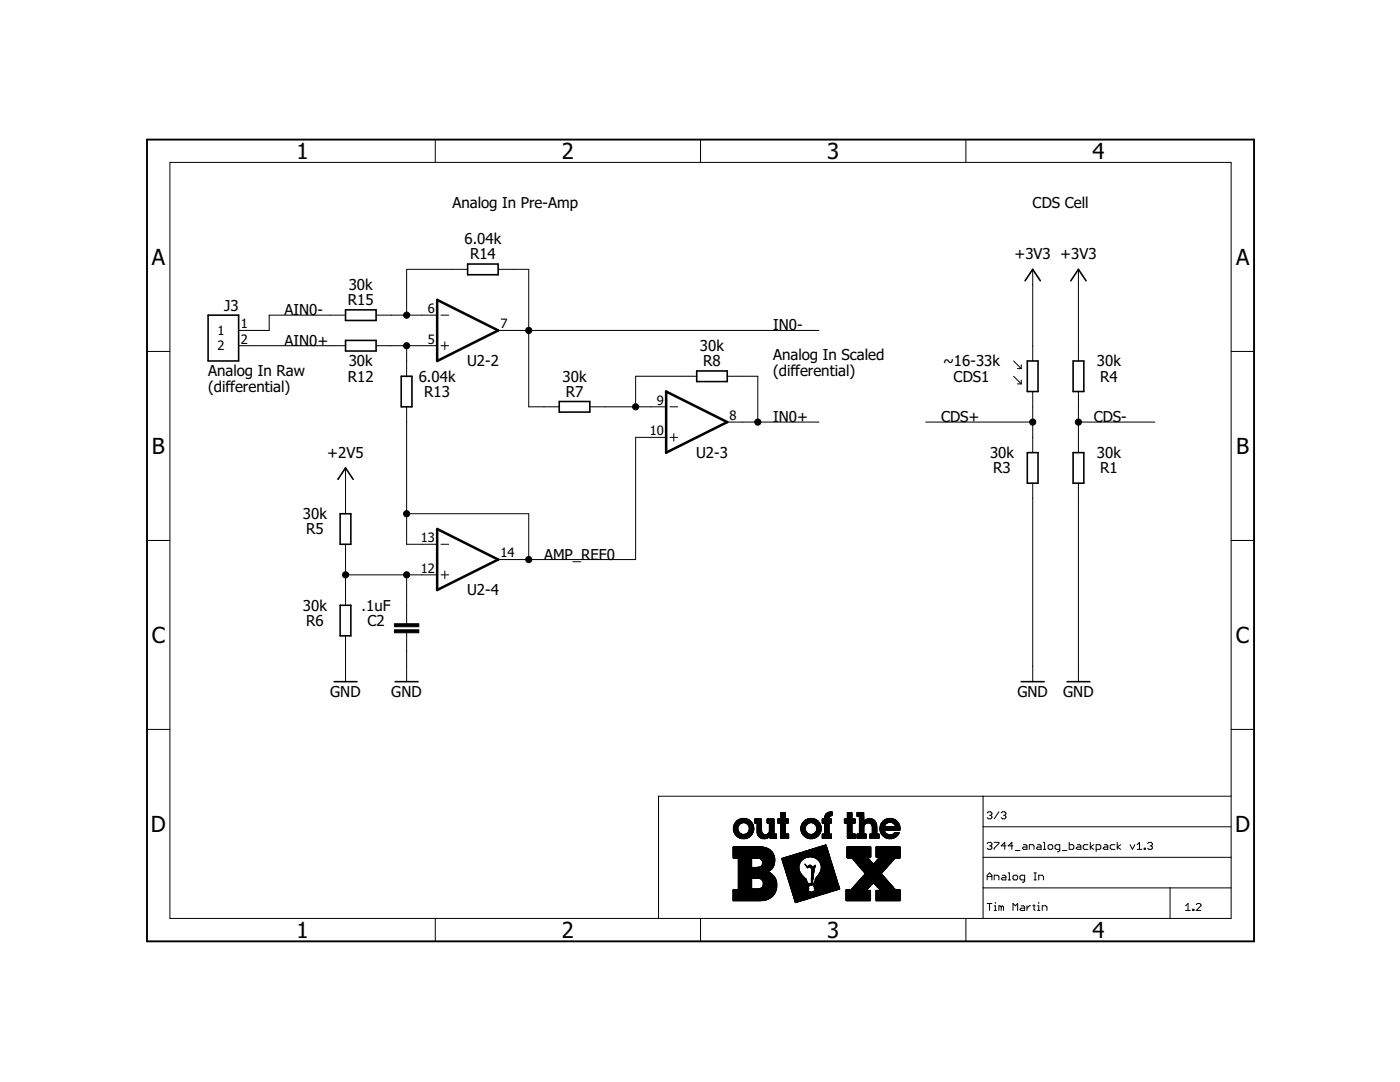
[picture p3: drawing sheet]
<svg xmlns="http://www.w3.org/2000/svg" width="279mm" height="216mm" viewBox="0 0 279 216" stroke-linecap="round" stroke-linejoin="round" font-family="sans-serif">
<defs><g id="words">
<g font-size="4.4">
<text x="59.2" y="31.7">1</text>
<text x="112.1" y="31.7">2</text>
<text x="165.1" y="31.7">3</text>
<text x="218" y="31.7">4</text>
<text x="30.3" y="52.8">A</text>
<text x="246.7" y="52.8">A</text>
<text x="30.3" y="90.5">B</text>
<text x="246.7" y="90.5">B</text>
<text x="30.3" y="128.3">C</text>
<text x="246.7" y="128.3">C</text>
<text x="30.1" y="166">D</text>
<text x="246.5" y="166">D</text>
<text x="59.2" y="187.1">1</text>
<text x="112.1" y="187.1">2</text>
<text x="165.1" y="187.1">3</text>
<text x="218" y="187.1">4</text>
</g>
<g font-size="3">
<text x="90.3" y="41.6">Analog In Pre-Amp</text>
<text x="206.1" y="41.6">CDS Cell</text>
<text x="92.7" y="48.7">6.04k</text>
<text x="93.8" y="51.8">R14</text>
<text x="202.4" y="51.8">+3V3 +3V3</text>
<text x="69.6" y="57.9">30k</text>
<text x="44.7" y="62">J3</text>
<text x="56.8" y="62.9">AIN0-</text>
<text x="69.4" y="60.9">R15</text>
<text x="154.3" y="65.9">IN0-</text>
<text x="56.8" y="69">AIN0+</text>
<text x="139.7" y="70.1">30k</text>
<text x="154.3" y="71.9">Analog In Scaled</text>
<text x="41.5" y="74.9">Analog In Raw</text>
<text x="69.4" y="76.2">R12</text>
<text x="69.6" y="73.1">30k</text>
<text x="83.6" y="76.1">6.04k</text>
<text x="93.2" y="73.1">U2-2</text>
<text x="112.3" y="76.2">30k</text>
<text x="140.3" y="73.1">R8</text>
<text x="154.3" y="75.1">(differential)</text>
<text x="188.2" y="73.1">~16-33k</text>
<text x="190.3" y="76.2">CDS1</text>
<text x="218.9" y="73.1">30k</text>
<text x="219.6" y="76.2">R4</text>
<text x="41.5" y="78.1">(differential)</text>
<text x="84.7" y="79.2">R13</text>
<text x="112.9" y="79.2">R7</text>
<text x="154.3" y="84.2">IN0+</text>
<text x="187.8" y="84.2">CDS+</text>
<text x="218.3" y="84.2">CDS-</text>
<text x="65.3" y="91.4">+2V5</text>
<text x="138.9" y="91.4">U2-3</text>
<text x="197.6" y="91.4">30k</text>
<text x="198.2" y="94.4">R3</text>
<text x="218.9" y="91.4">30k</text>
<text x="219.6" y="94.4">R1</text>
<text x="60.4" y="103.6">30k</text>
<text x="61.1" y="106.6">R5</text>
<text x="108.6" y="111.6">AMP_REF0</text>
<text x="93.2" y="118.8">U2-4</text>
<text x="60.4" y="121.9">30k</text>
<text x="61.1" y="124.9">R6</text>
<text x="72.1" y="121.9">.1uF</text>
<text x="73.3" y="124.9">C2</text>
<text x="65.9" y="139.1">GND</text>
<text x="78.1" y="139.1">GND</text>
<text x="203" y="139.1">GND</text>
<text x="212.2" y="139.1">GND</text>
</g>
<g font-size="2.6">
<text x="48" y="65.5">1</text>
<text x="85.4" y="62.5">6</text>
<text x="99.9" y="65.5">7</text>
<text x="43.4" y="66.8">1</text>
<text x="43.4" y="69.9">2</text>
<text x="48" y="68.6">2</text>
<text x="85.4" y="68.6">5</text>
<text x="131.1" y="80.7">9</text>
<text x="145.6" y="83.8">8</text>
<text x="129.7" y="86.8">10</text>
<text x="84" y="108.2">13</text>
<text x="99.9" y="111.2">14</text>
<text x="84" y="114.3">12</text>
</g>
</g></defs>
<g fill="none" stroke="#000" stroke-width=".2">
<path d="M33.9 32.4h211.8v150.9h-211.8zM86.9 27.9v4.5M139.8 27.9v4.5M192.8 27.9v4.5M93.3 53.7h-12.1v9.2M99.4 53.7h6.1v27.5h6.1M206.1 53.7v18.3M215.2 53.7v18.3M29.3 70.1h4.6M47.6 69h21.4M69 62.9h-15.3v3h-6.1M75.1 69h12.1"/>
<path d="M75.1 62.9h12.1M81.2 69v6.1M88 69h1.5M88 62.9h1.5M88.8 68.2v1.5M99.4 65.9h64M139 75.1h-12.1v6.1M145.1 75.1h6.1v9.1M202.3 75.1l1.5 1.5M202.3 72l1.5 1.6M203.1 76.6h.7M203.1 73.6h.7"/>
<path d="M203.8 72.8v.8M203.8 75.8v.8M206.1 78.1v12.2M215.2 78.1v12.2M245.7 70.1h4.6M69 93.4v9.1M81.2 81.2v27.4h6M117.7 81.2h15.2M132.9 87.3h-6v24.4h-27.5M133.7 87.3h1.5M133.7 81.2h1.5M134.5 86.5v1.5"/>
<path d="M145.1 84.2h18.3M184.8 84.2h21.3M206.1 96.4v39.6M215.2 84.2h15.3M215.2 96.4v39.6M29.3 107.8h4.6M69 114.7h18.2M69 108.6v12.2M81.2 114.7v9.7M81.2 102.5h24.3v9.2M88 114.7h1.5M88 108.6h1.5"/>
<path d="M88.8 113.9v1.6M245.7 107.8h4.6M69 126.9v9.1M81.2 126.3v9.7M29.3 145.5h4.6M196.2 158.9v24.4M245.7 158.9h-114.3v24.4M245.7 145.5h4.6M196.2 177.2h49.5M196.2 171.1h49.5M196.2 165h49.5M197 168.3l.3-.2h.4l.3 .2v.3l-.3 .2"/>
<path d="M197 162.2l.3-.2h.4l.3 .2v.3l-.3 .2M197 175.6v-1l.5-.4 .5 .4v1M197 174.9h1M197.5 168.8h.2M197.5 162.7h.2M197.7 162.7l.3 .2v.3l-.3 .2h-.4l-.3-.2M197.7 168.8l.3 .2v.2l-.3 .3h-.4l-.3-.3M198.4 168.1h.9v.2l-.9 .9v.3M198.4 175.6v-1h.7l.2 .3v.7M199.3 162l-.9 1.4M199.8 162.2l.2-.2h.5l.2 .2v.3l-.2 .2M200 174.6h.5l.2 .3v.7h-.7l-.2-.3 .2-.2h.7"/>
<path d="M200.3 162.7h.2M200.5 162.7l.2 .2v.3l-.2 .2h-.5l-.2-.2M200.7 168.8h-.9l.7-.7v1.4M201.2 175.6h.5M201.2 174.2h.2v1.4M202.2 168.8h-1l.7-.7v1.4M202.4 174.6h.5l.2 .3v.4l-.2 .3h-.5l-.2-.3v-.4zM202.6 169.7h1M204.3 168.6h.4l.3 .2v.7h-.7l-.3-.3 .3-.2h.7M204.5 175.6h-.7l-.2-.3v-.4l.2-.3h.7v1.2l-.2 .2h-.3M205.4 169.5v-.9h.7l.3 .2v.7M206.4 175.6h.4"/>
<path d="M206.4 174.2h.4M206.6 174.2v1.4M207.1 168.6h.4l.3 .2v.7h-.7l-.3-.3 .3-.2h.7M207.3 175.6v-1h.7l.2 .3v.7M208.2 168.1h.3v1.4M208.2 169.5h.5M209.2 168.8l.2-.2h.5l.2 .2v.4l-.2 .3h-.5l-.2-.3zM211.5 169.5h-.7l-.2-.3v-.4l.2-.2h.7v1.1l-.2 .2h-.3M212 169.7h.9M213.4 168.1v1.4h.7l.2-.3v-.4l-.2-.2h-.7M215 168.6h.5l.2 .2v.7h-.7l-.2-.3 .2-.2h.7M217.1 168.6h-.7l-.2 .2v.4l.2 .3h.7"/>
<path d="M217.6 168.1v1.4M218.3 168.6l-.7 .4 .7 .5M218.8 169.5h.7l.2-.3v-.4l-.2-.2h-.7v1.3M220.4 168.6h.5l.2 .2v.7h-.7l-.2-.3 .2-.2h.7M222.5 168.6h-.7l-.2 .2v.4l.2 .3h.7M223 168.1v1.4M223.7 168.6l-.7 .4 .7 .5M225.5 168.6l.5 .9 .5-.9M226.9 169.5h1M226.9 168.6l.5-.5v1.4M228.3 169.2h.3v.3h-.3zM229 168.3l.3-.2h.4l.3 .2v.3l-.3 .2"/>
<path d="M229.5 168.8h.2M229.7 168.8l.3 .2v.2l-.3 .3h-.4l-.3-.3M233.5 177.2v6.1M86.9 183.3v4.5M139.8 183.3v4.5M192.8 183.3v4.5M197 180.3h1M197.5 180.3v1.4M198.4 181.7h.5M198.4 180.7h.2v1M198.6 180v.3M199.8 181l-.2-.3h-.3v1"/>
<path d="M199.8 181v.7M199.8 181l.2-.3 .3 .3v.7M202.2 181.7v-1.4l.4 .4 .5-.4v1.4M203.8 180.7h.5l.2 .3v.7h-.7l-.2-.3 .2-.2h.7M205 180.7v1M205.7 180.7h-.3l-.4 .5M206.1 180.7h.5M206.4 180.5v.9l.2 .3M207.1 181.7h.4M207.1 180.7h.2v1M207.3 180v.3M208 181.7v-1h.7l.2 .3v.7"/>
<path d="M236.6 180.7l.5-.4v1.4M236.6 181.7h1M238 181.4h.3v.3h-.3zM238.7 180.5l.3-.2h.4l.3 .2v.2l-1 1h1"/>
</g>
<path d="M29.3 27.9h221v159.9h-221z" fill="none" stroke="#000" stroke-width=".38"/>
<g fill="#000" stroke="#000" stroke-width=".2">
<path d="M78.7 124.5h4.9v.6h-4.9zM78.7 125.7h4.9v.6h-4.9zM146.3 179.7h5.6zM146.3 179.7h6.1zM146.3 179.6l6.3 .1zM146.3 179.5l6.7 .1zM146.3 179.5h6.8zM146.3 179.5h6.9zM146.3 179.3h7.2zM146.3 179.3h7.3zM146.3 179.2l7.3 .1zM146.3 179.2h7.4z"/>
<path d="M146.3 179.1l7.5 .1zM146.3 178.9l7.8 .1zM146.3 178.9h7.8zM146.3 178.8l7.9 .1zM146.3 178.8h7.9zM146.3 178.7l8 .1zM146.3 178.7h8zM146.3 178.6l8 .1zM146.3 178.3l8.3 .1zM146.3 178.2l8.3 .1zM146.3 178.2h8.4zM146.3 178.1l8.4 .1z"/>
<path d="M146.3 178.1h8.4zM146.3 178l8.4 .1zM146.3 178h8.4zM146.3 177.9l8.5 .1zM146.3 177.9h8.5zM146.3 177.8l8.5 .1zM146.3 177.8h8.5zM146.3 177.7h8.6zM146.3 177.6l8.6 .1zM146.3 177.6h8.6zM146.3 177.5l8.6 .1zM146.3 171.2h8.3z"/>
<path d="M146.3 171.1l8.3 .1zM146.3 170.3l8 .1zM146.3 170.3h8zM146.3 170.2l8 .1zM146.3 170.2h7.9zM146.3 170.1l7.9 .1zM146.3 170.1h7.9zM146.3 170l7.9 .1zM146.3 170h7.8zM146.3 169.9l7.8 .1zM146.3 169.7h7.5zM146.3 169.6l7.4 .1z"/>
<path d="M146.3 169.6h7.4zM146.3 169.5l7.3 .1zM146.3 169.5h7.3zM146.3 169.4l7.2 .1zM146.3 169.2l6.8 .1zM146.3 169.2h6.8zM146.3 169.2h6.6zM146.3 169.1h6.3zM146.3 169l6.1 .1zM146.3 179.6h6.5zM146.3 179.4h7zM146.3 179.3l7.1 .1z"/>
<path d="M146.3 179.1h7.6zM146.3 179l7.6 .1zM146.3 179h7.7zM146.3 178.6h8.1zM146.3 178.5l8.1 .1zM146.3 178.5h8.2zM146.3 178.4l8.2 .1zM146.3 178.4h8.2zM146.3 178.4h8.3zM146.3 171.1h8.3zM146.3 171l8.3 .1zM146.3 171h8.3z"/>
<path d="M146.3 170.9l8.3 .1zM146.3 170.9h8.2zM146.3 170.8h8.2zM146.3 170.7l8.2 .1zM146.3 170.7h8.2zM146.3 170.6l8.2 .1zM146.3 170.6h8.1zM146.3 170.5l8.1 .1zM146.3 170.5h8.1zM146.3 170.4l8.1 .1zM146.3 170.4h8.1zM146.3 169.9h7.7z"/>
<path d="M146.3 169.8l7.7 .1zM146.3 169.8h7.6zM146.3 169.7l7.5 .1zM146.3 169.4h7.1zM146.3 169.3l7 .1zM146.3 169.3h6.9zM146.3 169.1h6.5zM146.3 169h5.8zM146.4 165.7h.9zM146.4 165.6l.9 .1zM146.4 165.6h.9zM146.4 165.5l.9 .1z"/>
<path d="M146.4 165.5h.9zM146.4 165.4l.9 .1zM146.4 165.4h.9zM146.4 165.3l.9 .1zM146.4 165.3h.9zM146.4 165.2l.9 .1zM146.4 165.2h.9zM146.4 165.1l.9 .1zM146.4 165.1h.9zM146.4 165l.9 .1zM146.4 165h.9zM146.4 165.8h.9z"/>
<path d="M146.4 165.7l.9 .1zM146.4 164.9l.9 .1zM146.4 164.9h.9zM146.4 164.8h.9zM146.4 165.9h1zM146.4 165.8l1 .1zM146.4 164.8h1zM146.5 166l1 .1zM146.5 165.9l.9 .1zM146.5 165.9h.9zM146.5 164.7l.9 .1zM146.5 164.7h.9z"/>
<path d="M146.5 164.6l1 .1zM146.5 166.1l1.1 .1zM146.5 166.1h1.1zM146.5 166.1h1zM146.5 164.6h1zM146.5 164.5l1 .1zM146.5 164.5h1.1zM146.6 166.2l1.1 .1zM146.6 166.2h1.1zM146.6 164.4l1 .1zM146.6 164.4h1.1zM146.6 166.3l1.2 .1z"/>
<path d="M146.6 166.3h1.2zM146.6 164.4h1.2zM146.6 164.3l1.2 .1zM146.7 166.4h1.2zM146.7 164.3h1.2zM146.7 166.5h1.5zM146.7 164.2h1.5zM146.7 166.4l1.3 .1zM146.7 164.2l1.3 .1zM146.7 166.5h3.4zM146.7 164.1l3.4 .1zM146.8 166.6h3.3z"/>
<path d="M146.8 164.1h3.3zM146.8 164l3.2 .1zM146.8 166.6h3.2zM146.9 166.6l3 .1zM146.9 164h3zM146.9 166.7h3zM146.9 163.9l3 .1zM146.9 166.7l3 .1zM146.9 163.9h3zM147 166.8h2.8zM147 163.9h2.8zM147 166.8l2.8 .1z"/>
<path d="M147 163.8l2.8 .1zM147.1 166.9h2.6zM147.1 163.8h2.6zM147.1 163.7l2.6 .1zM147.2 166.9l2.5 .1zM147.2 167h2.4zM147.2 163.7h2.4zM147.3 167h2.2zM147.3 163.6l2.2 .1zM147.3 177.5h7.6zM147.3 177.4l7.6 .1zM147.3 177.4h7.7z"/>
<path d="M147.3 177.3l2.7 .1zM147.3 177.3h2.7zM147.3 177.2l2.7 .1zM147.3 177.2h2.7zM147.3 177.1h2.7zM147.3 177l2.7 .1zM147.3 177h2.7zM147.3 176.9l2.7 .1zM147.3 176.9h2.7zM147.3 176.8l2.7 .1zM147.3 176.8h2.7zM147.3 176.7l2.7 .1z"/>
<path d="M147.3 176.7h2.7zM147.3 176.6l2.7 .1zM147.3 176.6h2.7zM147.3 176.5l2.7 .1zM147.3 176.5h2.7zM147.3 176.4l2.7 .1zM147.3 176.4h2.7zM147.3 176.3l2.7 .1zM147.3 176.3h2.7zM147.3 176.2l2.7 .1zM147.3 176.2h2.7zM147.3 176.1l2.7 .1z"/>
<path d="M147.3 176.1h2.7zM147.3 176l2.7 .1zM147.3 176h2.7zM147.3 175.9l2.7 .1zM147.3 175.9h2.7zM147.3 175.8l2.7 .1zM147.3 175.8h2.7zM147.3 175.7l2.7 .1zM147.3 175.7h2.7zM147.3 175.6l2.7 .1zM147.3 175.6h2.7zM147.3 175.5l2.7 .1z"/>
<path d="M147.3 175.5h2.7zM147.3 175.4l2.7 .1zM147.3 175.4h2.7zM147.3 175.3l2.7 .1zM147.3 175.3h2.7zM147.3 175.2l2.7 .1zM147.3 175.2h7.4zM147.3 175.1h7.4zM147.3 175l7.3 .1zM147.3 175h7.3zM147.3 174.9l7.2 .1zM147.3 174.9h7.2z"/>
<path d="M147.3 174.8h7.1zM147.3 174.7l7.1 .1zM147.3 174.7h7zM147.3 174.6l7 .1zM147.3 174.6h6.9zM147.3 174.5l6.9 .1zM147.3 174.5h6.9zM147.3 174.5h6.8zM147.3 174.4l6.8 .1zM147.3 174.4h6.7zM147.3 174.3h6.6zM147.3 174.2l6.5 .1z"/>
<path d="M147.3 174.2h6.4zM147.3 174.1l6.4 .1zM147.3 174.1h6.3zM147.3 174.1h6.2zM147.3 174l6.1 .1zM147.3 173.9h6.1zM147.3 173.8l6.2 .1zM147.3 173.8h6.3zM147.3 173.7l6.3 .1zM147.3 173.7h6.4zM147.3 173.6l6.4 .1zM147.3 173.6h6.5z"/>
<path d="M147.3 173.5l6.5 .1zM147.3 173.5h6.7zM147.3 173.4h6.7zM147.3 173.4h6.8zM147.3 173.3l6.8 .1zM147.3 173.3h6.8zM147.3 173.2l6.9 .1zM147.3 173.2h6.9zM147.3 173.1l6.9 .1zM147.3 173.1h6.9zM147.3 173l2.7 .1zM147.3 173h2.7z"/>
<path d="M147.3 172.9l2.7 .1zM147.3 172.9h2.7zM147.3 172.8h2.7zM147.3 172.7l2.7 .1zM147.3 172.7h2.7zM147.3 172.6l2.7 .1zM147.3 172.6h2.7zM147.3 172.5l2.7 .1zM147.3 172.5h2.7zM147.3 172.4l2.7 .1zM147.3 172.4h2.7zM147.3 172.3l2.7 .1z"/>
<path d="M147.3 172.3h2.7zM147.3 172.2l2.7 .1zM147.3 172.2h2.7zM147.3 172.1l2.7 .1zM147.3 172.1h2.7zM147.3 172l2.7 .1zM147.3 172h2.7zM147.3 171.9l2.7 .1zM147.3 171.9h2.7zM147.3 171.8l2.7 .1zM147.3 171.8h2.7zM147.3 171.7l2.7 .1z"/>
<path d="M147.3 171.7h2.7zM147.3 171.6l2.7 .1zM147.3 171.6h2.7zM147.3 171.5l2.7 .1zM147.3 171.5h2.7zM147.3 171.4l2.7 .1zM147.3 171.4h2.7zM147.3 171.3l2.7 .1zM147.3 171.3h2.7zM147.3 171.2l7.3 .1zM147.3 167l2.2 .1zM147.3 163.6h2.2z"/>
<path d="M147.4 174.8l7.1 .1zM147.4 174.3l6.5 .1zM147.4 173.9l5.9 .1zM147.4 173.9h5.9zM147.4 173.5h6.5zM147.4 167.1h2zM147.4 163.5l2 .1zM147.5 167.2h1.8zM147.5 163.5h1.8zM147.6 167.2h1.6zM147.6 163.4l1.6 .1zM147.7 167.2l1.4 .1z"/>
<path d="M147.7 163.4h1.4zM147.8 167.3h1.1zM147.8 163.3l1.2 .1zM148 167.3l.8 .1zM148 163.3h.8zM148.6 166.5h1.5zM148.6 164.2h1.5zM148.8 166.4l1.3 .1zM148.8 164.2l1.3 .1zM148.9 166.4h1.2zM148.9 164.3h1.2zM149 166.3l1.2 .1z"/>
<path d="M149 164.3l1.2 .1zM149 166.3h1.2zM149 164.4h1.2zM149.1 166.2l1.1 .1zM149.1 164.4h1.1zM149.2 166.2h1zM149.2 164.4l1.1 .1zM149.2 166.1l1.1 .1zM149.2 164.5h1.1zM149.3 166.1h1zM149.3 164.5l1 .1zM149.3 166l1 .1z"/>
<path d="M149.3 164.6l1 .1zM149.3 164.6h1zM149.4 165.9l.9 .1zM149.4 164.7h1zM149.4 165.9h1zM149.4 164.8h1zM149.4 164.7l1 .1zM149.4 165.8l1 .1zM149.4 165.8h1zM149.4 164.9h1zM149.5 165.7l.9 .1zM149.5 165.7h.9z"/>
<path d="M149.5 165.6l.9 .1zM149.5 165h.9zM149.5 164.9l.9 .1zM149.5 165.6h.9zM149.5 165.5l.9 .1zM149.5 165.5h1zM149.5 165.4l1 .1zM149.5 165.4h1zM149.5 165.3l1 .1zM149.5 165.3h1zM149.5 165.2l1 .1zM149.5 165.2h1z"/>
<path d="M149.5 165.1l1 .1zM149.5 165.1h.9zM149.5 165l.9 .1zM150.6 164.2l1.4 .1zM150.6 164.2h1.4zM150.6 164.1l1.4 .1zM150.6 164.1h1.4zM150.6 164l1.4 .1zM150.6 164h1.4zM150.6 163.9l1.4 .1zM150.6 163.9h1.4zM150.6 163.8l1.4 .1z"/>
<path d="M150.6 163.8h1.4zM150.6 163.7l1.4 .1zM150.6 163.7h1.4zM150.6 163.6l1.4 .1zM150.6 163.6h1.4zM150.6 163.5l1.4 .1zM150.6 163.5h1.4zM150.6 163.4l1.4 .1zM150.6 163.4h1.4zM151.1 173l3.2 .1zM151.1 166.2l1 .1zM151.1 166.2h1z"/>
<path d="M151.1 166.1l1 .1zM151.1 166.1h1zM151.1 166l.9 .1zM151.1 165.9l.9 .1zM151.1 165.9h.9zM151.1 165.8l.9 .1zM151.1 165.8h.9zM151.1 165.7l.9 .1zM151.1 165.7h.9zM151.1 165.6l.9 .1zM151.1 165.6h.9zM151.1 165.5l.9 .1z"/>
<path d="M151.1 165.5h.9zM151.1 165.4l.9 .1zM151.1 165.4h.9zM151.1 165.3l.9 .1zM151.1 165.3h.9zM151.1 165.2l.9 .1zM151.1 165.2h.9zM151.1 165.1l.9 .1zM151.1 165.1h.9zM151.1 165l.9 .1zM151.1 165h.9zM151.1 164.9l.9 .1z"/>
<path d="M151.1 164.9h.9zM151.1 164.8h.9zM151.1 164.7l.9 .1zM151.1 164.7h.9zM151.1 164.6l.9 .1zM151.1 164.6h.9zM151.1 164.5l.9 .1zM151.1 164.5h.9zM151.1 164.4l.9 .1zM151.1 164.4h.9zM151.1 164.3l.9 .1zM151.1 164.3h.9z"/>
<path d="M151.1 166.4h1.2zM151.1 166.3l1.1 .1zM151.1 166.3h1.1zM151.2 166.5h1.4zM151.2 166.5h1.2zM151.2 166.4l1.2 .1zM151.2 166.6h3.8zM151.3 166.7h3.7zM151.3 166.6l3.7 .1zM151.3 177.3l3.7 .1zM151.3 175.2l3.4 .1zM151.3 166.7l3.7 .1z"/>
<path d="M151.4 166.8l3.6 .1zM151.4 166.8h3.6zM151.4 166.9h2.2zM151.4 171.3h3.2zM151.4 166.9l2.2 .1zM151.5 173h2.8zM151.5 167h2zM151.6 167h1.9zM151.6 175.3h3.1zM151.6 177.3h3.4zM151.6 167l1.8 .1zM151.6 171.3h3z"/>
<path d="M151.7 173h2.6zM151.7 167.1h1.6zM151.7 177.2l3.3 .1zM151.7 171.3l2.9 .1zM151.7 167.2h1.6zM151.7 175.3l3.1 .1zM151.8 172.9l2.5 .1zM151.8 177.2h3.2zM151.8 175.4h3zM151.8 171.4h2.8zM151.8 167.2h1.4zM151.9 172.9h2.5z"/>
<path d="M151.9 171.4l2.7 .1zM151.9 177.2h3.1zM151.9 175.4l2.9 .1zM151.9 172.8h2.5zM151.9 167.2l1.2 .1zM152 175.5h2.8zM152 171.5h2.6zM152 172.8h2.4zM152 175.5l2.8 .1zM152 171.6h2.7zM152 171.5l2.6 .1zM152 177.1h3z"/>
<path d="M152 172.7l2.4 .1zM152 175.6h2.9zM152 171.6l2.7 .1zM152 167.3h1zM152.1 177.1h2.9zM152.1 172.7h2.4zM152.1 172.6l2.4 .1zM152.1 177l2.9 .1zM152.1 175.6h2.8zM152.1 172.6h2.4zM152.1 172.5l2.4 .1zM152.1 171.7l2.5 .1z"/>
<path d="M152.1 171.7h2.5zM152.1 177h2.9zM152.1 176.9l2.9 .1zM152.1 175.6l2.8 .1zM152.1 172.5h2.4zM152.1 172.4l2.4 .1zM152.1 172.4h2.5zM152.1 171.9h2.5zM152.1 171.8l2.5 .1zM152.1 171.8h2.5zM152.2 176.9h2.8zM152.2 175.7l2.7 .1z"/>
<path d="M152.2 175.7h2.7zM152.2 172.3l2.4 .1zM152.2 172.3h2.4zM152.2 172.2l2.4 .1zM152.2 172.2h2.4zM152.2 172.1l2.4 .1zM152.2 172.1h2.4zM152.2 172l2.4 .1zM152.2 172h2.4zM152.2 171.9l2.4 .1zM152.2 167.3l.6 .1zM152.2 176.8l2.8 .1z"/>
<path d="M152.2 176.8h2.8zM152.2 175.8l2.7 .1zM152.2 175.8h2.7zM152.3 176.7l2.7 .1zM152.3 176.7h2.7zM152.3 176.6l2.7 .1zM152.3 176h2.7zM152.3 175.9l2.7 .1zM152.3 175.9h2.7zM152.3 176.6h2.7zM152.3 176.5l2.7 .1zM152.3 176.5h2.7z"/>
<path d="M152.3 176.4l2.7 .1zM152.3 176.4h2.7zM152.3 176.3l2.7 .1zM152.3 176.3h2.7zM152.3 176.2l2.7 .1zM152.3 176.2h2.7zM152.3 176.1l2.7 .1zM152.3 176.1h2.7zM152.3 176l2.7 .1zM152.9 166.5h2.1zM153.1 166.5h1.9zM153.1 164.2h1.4z"/>
<path d="M153.1 164.1l1.4 .1zM153.1 164.1h1.4zM153.1 164l1.4 .1zM153.1 164h1.4zM153.1 163.9l1.4 .1zM153.1 163.9h1.4zM153.1 163.8l1.4 .1zM153.1 163.8h1.4zM153.1 163.7l1.4 .1zM153.1 163.7h1.4zM153.1 163.6l1.4 .1zM153.1 163.6h1.4z"/>
<path d="M153.1 163.5l1.4 .1zM153.1 163.5h1.4zM153.1 163.4l1.4 .1zM153.1 164.2l1.4 .1zM153.1 163.4h1.4zM153.2 166.4l1.8 .1zM153.2 166.4h1.3zM153.3 166.3l1.2 .1zM153.3 166.3h1.2zM153.4 166.2l1.1 .1zM153.4 166.2h1.1zM153.5 166.1l1 .1z"/>
<path d="M153.5 166.1h1zM153.5 166l1 .1zM153.5 165.9l1 .1zM153.5 165.9h1zM153.5 165.8l1 .1zM153.5 165.8h1zM153.5 165.7l1 .1zM153.5 165.7h1zM153.5 165.6l1 .1zM153.5 165.6h1zM153.5 165.5l1 .1zM153.5 165.5h1z"/>
<path d="M153.5 165.4l1 .1zM153.5 165.4h1zM153.5 165.3l1 .1zM153.5 165.3h1zM153.5 165.2l1 .1zM153.5 165.2h1zM153.5 165.1l1 .1zM153.5 165.1h1zM153.5 165l1 .1zM153.5 165h1zM153.5 164.9l1 .1zM153.5 164.9h1z"/>
<path d="M153.5 164.8h1zM153.5 164.7l1 .1zM153.5 164.7h1zM153.5 164.6l1 .1zM153.5 164.6h1zM153.5 164.5l1 .1zM153.5 164.5h1zM153.5 164.4l1 .1zM153.5 164.4h1zM153.5 164.3l1 .1zM153.5 164.3h1zM153.6 167.2l1.4 .1z"/>
<path d="M153.6 167.2h1.4zM153.6 167.1h1.4zM153.6 167l1.4 .1zM153.6 167h1.4zM153.6 166.9l1.4 .1zM153.6 166.9h1.4zM155.2 164.2l2.2 .1zM155.2 164.2h2.2zM155.2 164.1l2.2 .1zM155.2 164.1h2.2zM155.2 164l2.2 .1zM155.2 164h2.2z"/>
<path d="M155.2 163.9l2.2 .1zM155.2 163.9h2.2zM155.2 163.8l2.2 .1zM155.2 163.8h2.2zM155.2 163.7l2.2 .1zM155.2 163.7h2.2zM155.2 163.6l2.2 .1zM155.2 163.6h2.2zM155.2 163.5l2.2 .1zM155.2 163.5h2.2zM155.2 163.4l2.2 .1zM155.2 163.4h2.2z"/>
<path d="M155.8 167.2l1.6 .1zM155.8 167.2h1.6zM155.8 167.1h1.6zM155.8 167l1.6 .1zM155.8 167h1.6zM155.8 166.9l1.6 .1zM155.8 166.9h1.6zM155.8 166.8l1.6 .1zM155.8 166.8h1.6zM155.8 166.7l1.6 .1zM155.8 166.7h1.6zM155.8 166.6l1.6 .1z"/>
<path d="M155.8 166.6h1.6zM155.8 166.5h1.6zM155.8 166.4l1.6 .1zM155.8 166.4h.9zM155.8 166.3l.9 .1zM155.8 166.3h.9zM155.8 166.2l.9 .1zM155.8 166.2h.9zM155.8 166.1l.9 .1zM155.8 166.1h.9zM155.8 166l.9 .1zM155.8 165.9l.9 .1z"/>
<path d="M155.8 165.9h.9zM155.8 165.8l.9 .1zM155.8 165.8h.9zM155.8 165.7l.9 .1zM155.8 165.7h.9zM155.8 165.6l.9 .1zM155.8 165.6h.9zM155.8 165.5l.9 .1zM155.8 165.5h.9zM155.8 165.4l.9 .1zM155.8 165.4h.9zM155.8 165.3l.9 .1z"/>
<path d="M155.8 165.3h.9zM155.8 165.2l.9 .1zM155.8 165.2h.9zM155.8 165.1l.9 .1zM155.8 165.1h.9zM155.8 165l.9 .1zM155.8 165h.9zM155.8 164.9l.9 .1zM155.8 164.9h.9zM155.8 164.8h.9zM155.8 164.7l.9 .1zM155.8 164.7h.9z"/>
<path d="M155.8 164.6l.9 .1zM155.8 164.6h.9zM155.8 164.5l.9 .1zM155.8 164.5h.9zM155.8 164.4l.9 .1zM155.8 164.4h.9zM155.8 164.3l.9 .1zM155.8 164.3h.9zM155.8 163.3l.9 .1zM155.8 163.3h.9zM155.8 163.2l.9 .1zM155.8 163.2h.9z"/>
<path d="M155.8 163.1l.9 .1zM155.8 163.1h.9zM155.8 163l.9 .1zM155.8 163h.9zM155.8 162.9l.9 .1zM155.8 162.9h.9zM155.8 162.8h.9zM155.8 162.7l.9 .1zM155.8 162.7h.9zM155.8 162.6l.9 .1zM155.8 162.6h.9zM155.8 162.5l.9 .1z"/>
<path d="M155.8 162.5h.9zM155.8 162.4l.9 .1zM155.8 162.4h.9zM155.8 162.3l.9 .1zM155.8 162.3h.9zM155.8 162.2h.9zM155.8 162.1l.9 .1zM156 171.3h4.5zM156 171.4h4.3zM156 171.3l4.4 .1zM156 171.4l4.3 .1zM156.1 171.6h4z"/>
<path d="M156.1 171.5l4 .1zM156.1 171.5h4.1zM156.1 171.7l3.9 .1zM156.1 171.7h3.9zM156.1 171.6l4 .1zM156.1 171.8l3.8 .1zM156.1 171.8h3.8zM156.2 171.9h3.6zM156.2 171.9h3.7zM156.2 171.2l4.5 .1zM156.2 172l3.5 .1zM156.2 172h3.6z"/>
<path d="M156.2 171.9l3.6 .1zM156.3 172.2h3.3zM156.3 172.1l3.4 .1zM156.3 172.1h3.4zM156.3 172.3l3.3 .1zM156.3 172.3h3.3zM156.3 172.2l3.3 .1zM156.3 172.5h3.3zM156.3 172.4l3.3 .1zM156.3 172.4h3.3zM156.3 171.2h4.4zM156.4 172.6l3.1 .1z"/>
<path d="M156.4 172.6h3.1zM156.4 172.5l3.1 .1zM156.4 172.8h3zM156.4 172.7l3 .1zM156.4 172.7h3.1zM156.5 172.9l2.9 .1zM156.5 172.9h2.9zM156.5 172.8h2.9zM156.5 171.1l4.3 .1zM156.5 173l2.9 .1zM156.5 173h2.9zM156.6 173.2l2.8 .1z"/>
<path d="M156.6 173.2h2.8zM156.6 173.1l2.8 .1zM156.6 173.1h2.8zM156.6 173.4h2.8zM156.6 173.3l2.8 .1zM156.6 173.3h2.8zM156.6 171.1h4.4zM156.7 173.5h2.8zM156.7 173.4h2.8zM156.7 173.6l2.8 .1zM156.7 173.6h2.8zM156.7 173.5l2.8 .1z"/>
<path d="M156.8 173.8l2.8 .1zM156.8 173.8h2.8zM156.8 173.7l2.8 .1zM156.8 173.7h2.8zM156.8 171l4.4 .1zM156.8 173.9l2.8 .1zM156.8 173.9h2.8zM156.8 174.1h2.9zM156.8 174l2.9 .1zM156.9 174.2l2.9 .1zM156.9 174.2h2.9zM156.9 174.1l2.8 .1z"/>
<path d="M156.9 171h4.5zM157 174.4h2.9zM157 174.3l2.9 .1zM157 174.3h2.8zM157 174.5l3 .1zM157 174.5h3zM157 174.4l2.9 .1zM157 174.7h3.1zM157 174.6l3.1 .1zM157 174.6h3.1zM157.1 174.8l3.2 .1zM157.1 174.8h3.2z"/>
<path d="M157.1 170.9l8.5 .1zM157.1 174.7l3.1 .1zM157.1 175h3.3zM157.1 174.9l3.3 .1zM157.1 174.9h3.2zM157.2 175.2h3.4zM157.2 175.1h3.3zM157.2 175l3.3 .1zM157.2 175h3.3zM157.2 170.9h8.4zM157.2 175.3h3.5zM157.2 175.2l3.5 .1z"/>
<path d="M157.2 175.2h3.5zM157.3 175.4l3.6 .1zM157.3 175.4h3.6zM157.3 175.3l3.5 .1zM157.3 175.6h3.7zM157.3 175.5l3.7 .1zM157.3 175.5h3.6zM157.4 175.7l3.6 .1zM157.4 175.7h3.6zM157.4 175.6l3.6 .1zM157.4 175.6h3.6zM157.4 170.9h8.2z"/>
<path d="M157.4 175.9h3.7zM157.4 175.8l3.6 .1zM157.4 175.8h3.6zM157.5 176l3.6 .1zM157.5 176h3.6zM157.5 175.9l3.6 .1zM157.5 176.1l3.7 .1zM157.5 176.1h3.6zM157.5 176.3h3.8zM157.5 176.2l3.8 .1zM157.5 176.2h3.7zM157.5 170.8h8z"/>
<path d="M157.6 176.5h9.7zM157.6 176.4l9.7 .1zM157.6 176.4h9.7zM157.6 176.3l3.9 .1zM157.6 176.6l3.8 .1zM157.6 176.6h4.6zM157.6 176.5l4.7 .1zM157.7 176.7l3.7 .1zM157.7 176.7h3.7zM157.7 170.8h7.8zM157.7 176.8l3.8 .1zM157.7 176.9h3.7z"/>
<path d="M157.7 176.8h3.7zM157.8 177.1h3.5zM157.8 177l3.5 .1zM157.8 177h3.6zM157.8 176.9l3.6 .1zM157.8 177.2h3.6zM157.8 177.2h3.5zM157.8 170.7l7.7 .1zM157.9 177.3l3.5 .1zM157.9 177.3h3.5zM157.9 177.2l3.5 .1zM157.9 177.5h3.4z"/>
<path d="M157.9 177.4l3.4 .1zM157.9 177.4h3.5zM157.9 177.6l3.4 .1zM157.9 177.6h3.4zM157.9 177.5l3.4 .1zM157.9 170.7h7.6zM158 177.8h3.4zM158 177.7h3.3zM158 177.8l3.5 .1zM158.1 177.9l3.6 .1zM158.1 177.9h3.5zM158.1 178.1h7.3z"/>
<path d="M158.1 178h3.8zM158.1 178l7.4 .1zM158.1 178.2h6.8zM158.1 178.2h7zM158.1 178.1l7.1 .1zM158.1 170.6l7.4 .1zM158.2 178.4h6.1zM158.2 178.4h6.3zM158.2 178.3l6.4 .1zM158.2 178.2l6.5 .1zM158.2 178.5l5.7 .1zM158.2 178.5h5.8z"/>
<path d="M158.2 178.4l5.9 .1zM158.3 178.7h5.1zM158.3 178.6l5.3 .1zM158.3 170.6h7.2zM158.3 178.6h5.4zM158.3 178.7l5 .1zM158.3 178.8h4.7zM158.3 178.8h4.8zM158.3 178.9h4.4zM158.3 178.8l4.5 .1zM158.4 178.9l4.1 .1zM158.4 179l3.8 .1z"/>
<path d="M158.4 179.1l3.6 .1zM158.4 179.1h3.7zM158.4 179h4zM158.4 170.5l7.1 .1zM158.4 179.2l3.2 .1zM158.5 179.3h3zM158.5 179.2h3.3zM158.5 179.4h2.5zM158.5 179.3l2.7 .1zM158.5 179.3h2.9zM158.5 179.5l2.1 .1zM158.5 179.5h2.3z"/>
<path d="M158.5 179.5h2.4zM158.5 170.5h6.9zM158.6 179.7h1.6zM158.6 179.6l1.7 .1zM158.6 179.7h1.4zM158.6 179.6h1.9zM158.6 179.9h1zM158.6 179.8l1.1 .1zM158.6 179.8h1.3zM158.7 180h.4zM158.7 179.9l.6 .1zM158.7 179.9h.7z"/>
<path d="M158.7 170.4l6.8 .1zM158.9 170.4h6.5zM159 170.3l6.4 .1zM159.1 170.3h6.3zM159.3 170.2l6.1 .1zM159.5 170.2h5.9zM159.6 170.2h5.8zM159.7 170.1l5.7 .1zM159.8 165.5l.9 .1zM159.8 165.5h.9zM159.8 165.4l.9 .1zM159.8 165.4h.9z"/>
<path d="M159.8 165.3l.9 .1zM159.8 165.3h.9zM159.8 165.2l.9 .1zM159.8 165.2h.9zM159.8 165.1l.9 .1zM159.8 165.1h.9zM159.8 165l.9 .1zM159.9 165.8h.9zM159.9 165.7l.9 .1zM159.9 165.7h.9zM159.9 165.6l.9 .1zM159.9 165.6h.8z"/>
<path d="M159.9 165h.8zM159.9 165h.9zM159.9 164.9l.9 .1zM159.9 164.9h.9zM159.9 164.8h.9zM159.9 170.1h5.4zM159.9 165.9l1 .1zM159.9 165.9h1zM159.9 165.8l.9 .1zM159.9 164.7l1 .1zM159.9 164.7h1zM160 166.1h1z"/>
<path d="M160 166l.9 .1zM160 164.6l.9 .1zM160 164.6h1zM160 164.5l1 .1zM160 166.2h1.1zM160 166.1l1.1 .1zM160 164.5h1.1zM160 164.4l1.1 .1zM160 166.2l1.1 .1zM160 164.4h1.1zM160.1 170l5.2 .1zM160.1 166.3h1.1z"/>
<path d="M160.1 164.4h1.1zM160.1 166.3l1.2 .1zM160.1 164.3l1.2 .1zM160.1 164.3h1.3zM160.1 166.4l1.4 .1zM160.1 166.4h1.3zM160.1 164.2l1.4 .1zM160.2 164.2h1.4zM160.2 170h5.1zM160.2 166.5h3.3zM160.2 166.5h1.5zM160.2 164.1l3.3 .1z"/>
<path d="M160.2 166.6h3.3zM160.2 164.1h3.3zM160.3 166.6h3.1zM160.3 164l3.1 .1zM160.3 169.9l5 .1zM160.3 166.6l3.1 .1zM160.3 164h3.1zM160.4 166.7h2.9zM160.4 163.9l3 .1zM160.4 166.7l2.9 .1zM160.4 163.9h2.9zM160.5 169.9h4.7z"/>
<path d="M160.5 166.8h2.8zM160.5 163.9h2.8zM160.5 166.8l2.7 .1zM160.5 163.8l2.8 .1zM160.5 166.9h2.7zM160.5 163.8h2.7zM160.6 166.9l2.5 .1zM160.6 163.7l2.6 .1zM160.7 169.8l4.6 .1zM160.7 167h2.4zM160.7 163.7h2.4zM160.7 167h2.3z"/>
<path d="M160.7 163.6l2.3 .1zM160.8 172.7h.1zM160.8 169.8h4.5zM160.8 167l2.1 .1zM160.8 163.6h2.1zM160.8 172.7l.2 .1zM160.9 163.5l2 .1zM160.9 172.8h.1zM160.9 167.1h1.9zM160.9 169.8h4.3zM160.9 172.9h.2zM160.9 172.8h.2z"/>
<path d="M161 172.9l.1 .1zM161 167.2h1.8zM161 163.5h1.8zM161 173h.5zM161 173h.6zM161.1 173l.3 .1zM161.1 169.7l4.1 .1zM161.1 167.2h1.6zM161.1 163.4l1.6 .1zM161.1 173.1h.2zM161.2 167.2l1.4 .1zM161.2 163.4h1.4z"/>
<path d="M161.2 172.9l.9 .1zM161.2 172.9h.8zM161.2 169.7h4zM161.3 163.3l1.1 .1zM161.3 172.8h.7zM161.3 167.3h1.1zM161.4 172.8h.5zM161.4 169.6l3.8 .1zM161.4 172.7l.5 .1zM161.5 172.7h.3zM161.5 163.3h.7zM161.5 169.6h3.7z"/>
<path d="M161.5 167.3l.7 .1zM161.6 172.6l.1 .1zM161.6 173h.5zM161.6 169.5l3.6 .1zM161.7 173h.5zM161.7 173l.9 .1zM161.8 173.1l.8 .1zM161.8 173.1h.8zM161.8 169.5h3.3zM161.8 173.2h.8zM161.9 173.2l.7 .1zM161.9 176.3l5.4 .1z"/>
<path d="M161.9 176.3h.2zM161.9 176.2l.2 .1zM161.9 176.2h.2zM161.9 176.1l.2 .1zM161.9 176.1h.3zM161.9 176l.3 .1zM161.9 176h.3zM161.9 175.9l.3 .1zM161.9 175.9h.3zM161.9 175.8l.3 .1zM161.9 175.8h.3zM161.9 175.7l.3 .1z"/>
<path d="M161.9 175.7h.3zM161.9 175.6l.3 .1zM161.9 175.6h.3zM161.9 175.5l.3 .1zM161.9 175.5h.4zM161.9 175.4l.4 .1zM161.9 175.4h.4zM161.9 175.3l.4 .1zM161.9 175.3h.4zM161.9 175.2l.4 .1zM161.9 175.2h.4zM161.9 173.3h.7z"/>
<path d="M162 175h.3zM162 174.9l.3 .1zM162 174.9h.3zM162 174.8l.3 .1zM162 174.8h.3zM162 174.7l.3 .1zM162 174.7h.3zM162 174.6l.3 .1zM162 174.6h.3zM162 174.5l.3 .1zM162 174.5h.3zM162 174.4l.3 .1z"/>
<path d="M162 174.4h.3zM162 174.3l.4 .1zM162 174.3h.4zM162 174.2l.4 .1zM162 174.2h.4zM162 174.1l.4 .1zM162 173.4h.6zM162 173.3l.6 .1zM162 169.4l3.1 .1zM162 175.1h.2zM162 175l.2 .1zM162 171h3.6z"/>
<path d="M162 174.1h.4zM162 174l.4 .1zM162 173.9l.4 .1zM162 173.9h.4zM162 173.8l.5 .1zM162 173.8h.5zM162 173.7l.5 .1zM162 173.7h.5zM162 173.6l.5 .1zM162 173.6h.5zM162 173.5l.5 .1zM162 173.5h.5z"/>
<path d="M162 173.4h.5zM162 166.5h1.5zM162.1 178h3.6zM162.1 164.2h1.5zM162.1 169.4h3zM162.2 177.9l3.6 .1zM162.2 173h.5zM162.2 171l3.4 .1zM162.2 169.3l2.9 .1zM162.2 166.4l1.4 .1zM162.2 164.2l1.4 .1zM162.3 176.3h5z"/>
<path d="M162.3 177.9h3.6zM162.3 172.9l.4 .1zM162.3 166.4h1.3zM162.3 164.3h1.3zM162.4 171.1h3.2zM162.4 177.8l3.7 .1zM162.4 172.9h.2zM162.4 177.8h3.9zM162.4 176.8l5 .1zM162.4 169.3h2.7zM162.4 176.9l5.1 .1zM162.4 176.9h5.1z"/>
<path d="M162.4 176.2l4.8 .1zM162.4 172.8h.3zM162.4 166.3l1.2 .1zM162.4 164.3l1.2 .1zM162.5 176.7h4.9zM162.5 176.6l4.9 .1zM162.5 177.3l5.1 .1zM162.5 176.8h4.9zM162.5 176.7l4.9 .1zM162.5 176.2h4.7zM162.5 176.1l4.7 .1zM162.5 177.8h3.9z"/>
<path d="M162.5 177.3h5.1zM162.5 177l5 .1zM162.5 177h5zM162.5 176.6h4.8zM162.5 176.5l4.8 .1zM162.5 176.1h4.7zM162.5 172.8h.2zM162.5 171.1l3.2 .1zM162.5 166.3h1.2zM162.5 164.4h1.2zM162.6 177.7h3.9zM162.6 177.4h5z"/>
<path d="M162.6 177.2l5 .1zM162.6 177.2h5zM162.6 177.1h4.9zM162.6 176l4.6 .1zM162.6 176h4.5zM162.6 172.7l.1 .1zM162.6 166.2l1.1 .1zM162.6 164.4h1.1zM162.6 169.2l2.5 .1zM162.6 175.9l4.5 .1zM162.6 175.9h4.5zM162.6 166.2h1.1z"/>
<path d="M162.6 164.4l1.1 .1zM162.6 172.7h.2zM162.6 175.8l4.5 .1zM162.6 175.8h4.5zM162.6 175.7l4.5 .1zM162.6 166.1l1.1 .1zM162.6 164.5h1.1zM162.7 177.7h4zM162.7 177.6l4.1 .1zM162.7 177.4l4.7 .1zM162.7 171.2h3zM162.7 177.6h4.3z"/>
<path d="M162.7 177.5l4.4 .1zM162.7 175.7h4.4zM162.7 175.6l4.3 .1zM162.7 175.6h4.3zM162.7 175.5l4.3 .1zM162.7 175.5h4.3zM162.7 175.4l4.3 .1zM162.7 177.5h4.6zM162.7 169.2h2.4zM162.7 166.1h1.1zM162.7 164.5l1.1 .1zM162.8 175.4h4.1z"/>
<path d="M162.8 175.3l4.1 .1zM162.8 175.3h4.1zM162.8 171.2l2.9 .1zM162.8 166.1h1zM162.8 164.6h1zM162.8 175.2l4.1 .1zM162.8 166l1 .1zM162.8 164.6l1 .1zM162.8 175.2h4.1zM162.8 171.3h2.9zM162.8 169.2h2.2zM162.8 165.9l1 .1z"/>
<path d="M162.8 165.9h1zM162.8 164.7l1 .1zM162.8 164.7h1zM162.9 175.2h4zM162.9 171.3h2.8zM162.9 165.9h.9zM162.9 165.8l1 .1zM162.9 164.8h1zM162.9 175.1h4zM162.9 175l4 .1zM162.9 165.8h1zM162.9 165.7l1 .1z"/>
<path d="M162.9 165h1zM162.9 164.9l1 .1zM162.9 164.9h1zM163 175h3.9zM163 171.3l2.7 .1zM163 165.7h.9zM163 165.6l.9 .1zM163 165.6h.9zM163 165.5l.9 .1zM163 165.5h.9zM163 165.1l.9 .1zM163 165.1h.9z"/>
<path d="M163 165l.9 .1zM163 165h.9zM163 169.1h2zM163 165.4l.9 .1zM163 165.4h.9zM163 165.3l.9 .1zM163 165.3h.9zM163 165.2l.9 .1zM163 165.2h.9zM163 171.4h2.7zM163.1 174.9l3.7 .1zM163.1 174.9h3.7z"/>
<path d="M163.1 171.4l2.7 .1zM163.1 174.8l3.7 .1zM163.2 171.5h2.6zM163.2 174.8h3.6zM163.2 169.1h1.8zM163.2 174.7l3.6 .1zM163.2 174.7h3.6zM163.2 171.5l2.6 .1zM163.3 174.6l3.4 .1zM163.3 171.6h2.5zM163.3 174.6h3.4zM163.3 171.6l2.5 .1z"/>
<path d="M163.3 169l1.7 .1zM163.3 174.5l3.4 .1zM163.3 174.5h3.4zM163.3 171.7h2.5zM163.4 174.5h3.3zM163.4 171.7l2.4 .1zM163.4 174.4l3.3 .1zM163.4 174.4h3.3zM163.4 171.8h2.4zM163.4 169h1.6zM163.5 174.3l3.1 .1zM163.5 171.8l2.4 .1z"/>
<path d="M163.5 174.3h3.1zM163.5 174.2l3.1 .1zM163.5 171.9h2.4zM163.6 174.2h3zM163.6 174.1l3 .1zM163.6 171.9l2.3 .1zM163.6 174.1h3zM163.6 172l2.3 .1zM163.6 172h2.3zM163.6 168.9l1.4 .1zM163.7 174.1h2.8zM163.7 174l2.8 .1z"/>
<path d="M163.7 172.1l2.2 .1zM163.7 172.1h2.2zM163.7 173.9l2.8 .1zM163.7 173.9h2.8zM163.7 172.2l2.3 .1zM163.7 172.2h2.3zM163.7 173.8l2.8 .1zM163.7 173.8h2.8zM163.7 172.3l2.3 .1zM163.7 172.3h2.3zM163.7 168.9h1.2zM163.8 173.7l2.7 .1z"/>
<path d="M163.8 173.7h2.7zM163.8 173.6l2.7 .1zM163.8 172.4h2.2zM163.8 172.4l2.3 .1zM163.9 173.6h2.5zM163.9 173.5l2.5 .1zM163.9 173.5h2.5zM163.9 173.5h2.4zM163.9 172.7h2.2zM163.9 172.6l2.2 .1zM163.9 172.6h2.2zM163.9 172.5l2.2 .1z"/>
<path d="M163.9 172.5h2.2zM163.9 173.4h2.4zM163.9 173.3l2.4 .1zM163.9 173.3h2.4zM163.9 173.2l2.4 .1zM163.9 173.2h2.4zM163.9 173.1l2.4 .1zM163.9 173.1h2.4zM163.9 173l2.4 .1zM163.9 173h2.3zM163.9 172.9l2.3 .1zM163.9 172.9h2.3z"/>
<path d="M163.9 172.8h2.3zM163.9 172.7l2.2 .1zM163.9 168.8l1.1 .1zM164 168.8h1zM164.1 167.2l1.8 .1zM164.1 167.2h1.8zM164.1 167.1h1.8zM164.1 167l1.8 .1zM164.1 167h1.8zM164.1 166.9l1.8 .1zM164.1 166.9h1.8zM164.1 166.8l1.8 .1z"/>
<path d="M164.1 166.8h1.8zM164.1 166.7l1.8 .1zM164.1 166.7h1.8zM164.1 166.6l1.8 .1zM164.1 166.6h1.8zM164.1 166.5h1.8zM164.1 166.4l1.8 .1zM164.1 164.2l1.8 .1zM164.1 164.2h1.8zM164.1 164.1l1.8 .1zM164.1 164.1h1.8zM164.1 164l1.8 .1z"/>
<path d="M164.1 164h1.8zM164.1 163.9l1.8 .1zM164.1 163.9h1.8zM164.1 163.8l1.8 .1zM164.1 163.8h1.8zM164.1 163.7l1.8 .1zM164.1 163.7h1.8zM164.1 163.6l1.8 .1zM164.1 163.6h1.8zM164.1 163.5l1.8 .1zM164.1 163.5h1.8zM164.1 163.4l1.8 .1z"/>
<path d="M164.1 163.4h1.8zM164.2 168.7l.7 .1zM164.3 168.7h.6zM164.5 168.7h.4zM164.6 166.4h.9zM164.6 166.3l.9 .1zM164.6 166.3h.9zM164.6 166.2l.9 .1zM164.6 166.2h.9zM164.6 166.1l.9 .1zM164.6 166.1h.9zM164.6 166l.9 .1z"/>
<path d="M164.6 165.9l.9 .1zM164.6 165.9h.9zM164.6 165.8l.9 .1zM164.6 165.8h.9zM164.6 165.7l.9 .1zM164.6 165.7h.9zM164.6 165.6l.9 .1zM164.6 165.6h.9zM164.6 165.5l.9 .1zM164.6 165.5h.9zM164.6 165.4l.9 .1zM164.6 165.4h.9z"/>
<path d="M164.6 165.3l.9 .1zM164.6 165.3h.9zM164.6 165.2l.9 .1zM164.6 165.2h.9zM164.6 165.1l.9 .1zM164.6 165.1h.9zM164.6 165l.9 .1zM164.6 165h.9zM164.6 164.9l.9 .1zM164.6 164.9h.9zM164.6 164.8h.9zM164.6 164.7l.9 .1z"/>
<path d="M164.6 164.7h.9zM164.6 164.6l.9 .1zM164.6 164.6h.9zM164.6 164.5l.9 .1zM164.6 164.5h.9zM164.6 164.4l.9 .1zM164.6 164.4h.9zM164.6 164.3l.9 .1zM164.6 164.3h.9zM164.6 163.3l.9 .1zM164.6 163.3h.9zM164.6 163.2l.9 .1z"/>
<path d="M164.6 163.2h.9zM164.6 163.1l.9 .1zM164.6 163.1h.9zM164.6 163l.9 .1zM164.6 163h.9zM164.6 162.9l1 .1zM164.6 162.9h1zM164.6 162.9h1.1zM164.6 162.8h1.2zM164.6 168.6l.3 .1zM164.7 162.8h1.2zM164.7 162.7l1.4 .1z"/>
<path d="M164.7 162.7h1.4zM164.7 162.6l1.4 .1zM164.7 162.6h1.4zM164.8 162.5l1.3 .1zM164.8 162.5h1.3zM164.8 162.4l1.3 .1zM164.8 162.4h1.3zM164.9 162.3l1.2 .1zM165 162.3h1.1zM165.1 162.2h1zM165.2 162.1l.9 .1zM165.3 162.1h.8z"/>
<path d="M165.4 162l.7 .1zM165.7 162h.4zM168.5 164.2h2.2zM168.5 164.1l2.2 .1zM168.5 164.1h2.2zM168.5 164l2.2 .1zM168.5 164h2.2zM168.5 163.9l2.2 .1zM168.5 163.9h2.2zM168.5 163.8l2.2 .1zM168.5 163.8h2.2zM168.5 163.7l2.2 .1z"/>
<path d="M168.5 163.7h2.2zM168.5 163.6l2.2 .1zM168.5 163.6h2.2zM168.5 163.5l2.2 .1zM168.5 163.5h2.2zM168.5 163.4l2.2 .1zM168.5 163.4h2.2zM168.6 164.2l2.1 .1zM168.8 179.7h4.9zM168.8 179.6l4.9 .1zM168.8 179.6h4.9zM168.8 179.5l4.9 .1z"/>
<path d="M168.8 179.5h4.9zM168.8 179.4h4.9zM168.8 179.3l4.9 .1zM168.8 179.3h4.9zM168.8 179.2l4.9 .1zM168.8 179.2h4.9zM168.8 179.1l4.9 .1zM168.8 179.1h4.9zM168.8 179l4.9 .1zM168.8 179h4.9zM168.8 178.9l4.9 .1zM168.8 178.9h4.9z"/>
<path d="M168.8 178.8l4.9 .1zM168.8 178.8h4.9zM168.8 178.7l4.9 .1zM168.8 178.7h4.9zM168.8 178.6l4.9 .1zM168.8 178.6h4.9zM168.8 178.5l4.9 .1zM168.8 178.5h4.9zM168.8 178.4l4.9 .1zM168.8 178.4h4.9zM168.8 178.3l4.9 .1zM168.8 178.2l4.9 .1z"/>
<path d="M168.8 178.2h4.9zM168.8 178.1l4.9 .1zM168.8 178.1h4.9zM168.8 178l4.9 .1zM168.8 178h4.9zM168.8 177.9l4.9 .1zM168.8 177.9h4.9zM168.8 177.8l4.9 .1zM168.8 177.8h4.9zM168.8 177.7h4.9zM168.8 177.6l4.1 .1zM168.8 177.6h4.1z"/>
<path d="M168.8 177.5l4.2 .1zM168.9 179.7h4.8zM169 171.1l4.2 .1zM169 171.1h4.2zM169 171l4.1 .1zM169 171h4.8zM169 170.9l4.8 .1zM169 170.9h4.8zM169 170.8h4.8zM169 170.7l4.8 .1zM169 170.7h4.8zM169 170.6l4.8 .1z"/>
<path d="M169 170.6h4.8zM169 170.5l4.8 .1zM169 170.5h4.8zM169 170.4l4.8 .1zM169 170.4h4.8zM169 170.3l4.8 .1zM169 170.3h4.8zM169 170.2l4.8 .1zM169 170.2h4.8zM169 170.1l4.8 .1zM169 170.1h4.8zM169 170l4.8 .1z"/>
<path d="M169 170h4.8zM169 169.9l4.8 .1zM169 169.9h4.8zM169 169.8l4.8 .1zM169 169.8h4.8zM169 169.7l4.8 .1zM169 169.7h4.8zM169 169.6l4.8 .1zM169 169.6h4.8zM169 169.5l4.8 .1zM169 169.5h4.8zM169 169.4l4.8 .1z"/>
<path d="M169 169.4h4.8zM169 169.3l4.8 .1zM169 169.3h4.8zM169 169.2l4.8 .1zM169 169.2h4.8zM169 169.1h4.8zM169 169l4.8 .1zM169 169h4.8zM169.1 171.2h4.1zM169.1 167.2h1.6zM169.1 167.1h1.6zM169.1 167l1.6 .1z"/>
<path d="M169.1 167h1.6zM169.1 166.9l1.6 .1zM169.1 166.9h1.6zM169.1 166.8l1.6 .1zM169.1 166.8h1.6zM169.1 166.7l1.6 .1zM169.1 166.7h1.6zM169.1 166.6l1.6 .1zM169.1 166.6h1.6zM169.1 166.5h1.6zM169.1 166.4l1.6 .1zM169.1 166.4h.9z"/>
<path d="M169.1 166.3l.9 .1zM169.1 166.3h.9zM169.1 166.2l.9 .1zM169.1 166.2h.9zM169.1 166.1l.9 .1zM169.1 166.1h.9zM169.1 166l.9 .1zM169.1 165.9l.9 .1zM169.1 165.9h.9zM169.1 165.8l.9 .1zM169.1 165.8h.9zM169.1 165.7l.9 .1z"/>
<path d="M169.1 165.7h.9zM169.1 165.6l.9 .1zM169.1 165.6h.9zM169.1 165.5l.9 .1zM169.1 165.5h.9zM169.1 165.4l.9 .1zM169.1 165.4h.9zM169.1 165.3l.9 .1zM169.1 165.3h.9zM169.1 165.2l.9 .1zM169.1 165.2h.9zM169.1 165.1l.9 .1z"/>
<path d="M169.1 165.1h.9zM169.1 165l.9 .1zM169.1 165h.9zM169.1 164.9l.9 .1zM169.1 164.9h.9zM169.1 164.8h.9zM169.1 164.7l.9 .1zM169.1 164.7h.9zM169.1 164.6l.9 .1zM169.1 164.6h.9zM169.1 164.5l.9 .1zM169.1 164.5h.9z"/>
<path d="M169.1 164.4l.9 .1zM169.1 164.4h.9zM169.1 164.3l.9 .1zM169.1 164.3h.9zM169.1 163.3l.9 .1zM169.1 163.3h.9zM169.1 163.2l.9 .1zM169.1 163.2h.9zM169.1 163.1l.9 .1zM169.1 163.1h.9zM169.1 163l.9 .1zM169.1 163h.9z"/>
<path d="M169.1 162.9l.9 .1zM169.1 162.9h.9zM169.1 162.8h.9zM169.1 162.7l.9 .1zM169.1 162.7h.9zM169.1 162.6l.9 .1zM169.1 162.6h.9zM169.1 162.5l.9 .1zM169.1 162.5h.9zM169.1 162.4l.9 .1zM169.1 162.4h.9zM169.1 162.3l.9 .1z"/>
<path d="M169.1 162.3h.9zM169.1 162.2h.9zM169.1 162.1l.9 .1zM169.1 167.2l1.6 .1zM169.9 177.5h3.1zM169.9 177.4l3.2 .1zM169.9 177.4h3.2zM170 177.3l3.2 .1zM170 177.3h3.2zM170 171.2l3.3 .1zM170.1 177.2l3.2 .1zM170.1 171.3h3.2z"/>
<path d="M170.1 177.2h3.2zM170.1 171.3h3.3zM170.1 177.2h3.3zM170.1 171.3l3.3 .1zM170.2 177.1h3.2zM170.2 171.4h3.3zM170.2 177.1h3.3zM170.2 171.4l3.3 .1zM170.3 177l3.2 .1zM170.3 177h3.2zM170.3 171.5l3.2 .1zM170.3 171.5h3.2z"/>
<path d="M170.3 176.9l3.2 .1zM170.3 171.6h3.3zM170.4 176.9h3.2zM170.4 171.6l3.2 .1zM170.4 176.8l3.2 .1zM170.4 171.7h3.3zM170.5 176.8h3.2zM170.5 171.7l3.2 .1zM170.5 176.7l3.2 .1zM170.5 171.8h3.2zM170.6 176.7h3.2zM170.6 171.9h3.2z"/>
<path d="M170.6 171.8l3.2 .1zM170.6 171.9h3.3zM170.6 176.6l3.3 .1zM170.6 176.6h3.3zM170.6 171.9l3.3 .1zM170.7 176.5l3.2 .1zM170.7 172h3.2zM170.7 176.5h3.3zM170.7 172l3.2 .1zM170.8 176.4l3.3 .1zM170.8 172.1h3.2zM170.8 176.4h3.3z"/>
<path d="M170.8 172.1l3.3 .1zM170.9 176.3l3.2 .1zM170.9 172.2l3.2 .1zM170.9 172.2h3.2zM170.9 176.3h3.2zM170.9 172.3h3.3zM171 176.2l3.2 .1zM171 172.3l3.2 .1zM171 176.2h3.2zM171 176.1l3.3 .1zM171 172.4h3.2zM171 167.2l1.9 .1z"/>
<path d="M171 167.2h1.9zM171 167.1h1.9zM171 167l1.9 .1zM171 167h1.9zM171 166.9l1.9 .1zM171 166.9h1.9zM171 166.8l1.9 .1zM171 166.8h1.9zM171 166.7l1.9 .1zM171 166.7h1.9zM171 166.6l1.9 .1zM171 166.6h1.9z"/>
<path d="M171 166.5h1.9zM171 166.4l1.9 .1zM171 162.9h1.4zM171 162.8h1.4zM171 162.7l1.4 .1zM171 162.7h1.4zM171 162.6l1.4 .1zM171 162.6h1.4zM171 162.5l1.4 .1zM171 162.5h1.4zM171 162.4l1.4 .1zM171 162.4h1.4z"/>
<path d="M171 162.3l1.4 .1zM171 162.3h1.4zM171 162.2h1.4zM171 162.1l1.4 .1zM171.1 176.1h6.4zM171.1 172.4h3.2zM171.1 176.1h6.3zM171.1 172.4l6.4 .1zM171.2 176l6.2 .1zM171.2 172.5l6.3 .1zM171.2 172.5h6.3zM171.2 176h6.2z"/>
<path d="M171.2 172.6h6.2zM171.2 175.9l6.1 .1zM171.2 172.6l6.2 .1zM171.3 172.7h6zM171.3 175.9h6zM171.3 175.8l5.9 .1zM171.3 172.7l6 .1zM171.4 175.8h5.8zM171.4 175.7l5.7 .1zM171.4 172.8h5.8zM171.4 175.7h5.7zM171.4 172.9h5.8z"/>
<path d="M171.5 175.6l5.6 .1zM171.5 172.9l5.6 .1zM171.5 175.6h5.6zM171.5 173h5.6zM171.5 166.4h.9zM171.5 166.3l.9 .1zM171.5 166.3h.9zM171.5 166.2l.9 .1zM171.5 166.2h.9zM171.5 166.1l.9 .1zM171.5 166.1h.9zM171.5 166l.9 .1z"/>
<path d="M171.5 165.9l.9 .1zM171.5 165.9h.9zM171.5 165.8l.9 .1zM171.5 165.8h.9zM171.5 165.7l.9 .1zM171.5 165.7h.9zM171.5 165.6l.9 .1zM171.5 165.6h.9zM171.5 165.5l.9 .1zM171.5 165.5h.9zM171.5 165.4l.9 .1zM171.5 165.4h.9z"/>
<path d="M171.5 165.3l.9 .1zM171.5 165.3h.9zM171.5 165.2l.9 .1zM171.5 165.2h.9zM171.5 165.1l.9 .1zM171.5 165.1h.9zM171.5 165l.9 .1zM171.5 165h.9zM171.5 164.9l.9 .1zM171.5 164.9h.9zM171.5 164.8h.9zM171.5 164.7l.9 .1z"/>
<path d="M171.5 164.7h1zM171.5 164.6l1 .1zM171.5 164.6h1zM171.5 164.5l1.1 .1zM171.5 164.5h1.1zM171.5 164.4l1.1 .1zM171.5 164.2l1.5 .1zM171.5 164.2h3.3zM171.5 164.1l3.3 .1zM171.5 164.1h3.3zM171.5 164l3.3 .1zM171.5 164h3.2z"/>
<path d="M171.5 163.9l3.2 .1zM171.5 163.9h.9zM171.5 163.8l.9 .1zM171.5 163.8h.9zM171.5 163.7l.9 .1zM171.5 163.7h.9zM171.5 163.6l.9 .1zM171.5 163.6h.9zM171.5 163.5l.9 .1zM171.5 163.5h.9zM171.5 163.4l.9 .1zM171.5 163.4h.9z"/>
<path d="M171.5 163.3l.9 .1zM171.5 163.3h.9zM171.5 163.2l.9 .1zM171.5 163.2h.9zM171.5 163.1l.9 .1zM171.5 163.1h.9zM171.5 163l.9 .1zM171.5 163h.9zM171.5 162.9l.9 .1zM171.5 164.4h1.2zM171.5 164.3l1.3 .1zM171.5 164.3h1.4z"/>
<path d="M171.6 173h5.5zM171.6 175.6h5.4zM171.6 175.5l5.4 .1zM171.6 173l5.4 .1zM171.7 175.5h5.2zM171.7 173.1h5.3zM171.7 175.4l5.2 .1zM171.7 173.2h5.2zM171.7 173.1l5.2 .1zM171.7 175.4h5.1zM171.7 175.3l5.1 .1zM171.7 173.2l5.1 .1z"/>
<path d="M171.8 175.3h4.9zM171.8 173.3h5zM171.8 175.2l4.9 .1zM171.8 173.3l5 .1zM171.9 175.2h4.8zM171.9 173.4h4.8zM171.9 175.2h4.7zM172 175.1h4.6zM172 173.5h4.6zM172 175l4.6 .1zM172 173.5l4.6 .1zM172.1 175h4.4z"/>
<path d="M172.1 173.6h4.4zM172.1 174.9l4.3 .1zM172.1 173.6l4.4 .1zM172.2 174.9h4.2zM172.2 173.7h4.2zM172.2 174.8l4.2 .1zM172.2 173.7l4.2 .1zM172.3 174.8h4zM172.3 173.8h4.1zM172.3 174.7l4 .1zM172.3 173.9h4zM172.3 173.8l4 .1z"/>
<path d="M172.3 174.7h3.9zM172.3 173.9h3.9zM172.4 174.6l3.8 .1zM172.4 173.9l3.8 .1zM172.4 174.6h3.7zM172.4 174l3.7 .1zM172.4 163.9h2.3zM172.4 163.9h2.2zM172.5 174.5l3.6 .1zM172.5 174.5h3.6zM172.5 174.1h3.6zM172.5 163.8l2.1 .1z"/>
<path d="M172.5 174.5h3.5zM172.5 174.1h3.5zM172.5 163.8h2.1zM172.6 174.4l3.4 .1zM172.6 174.2h3.4zM172.6 174.1l3.4 .1zM172.6 163.7l1.9 .1zM172.6 174.4h3.4zM172.6 174.2l3.4 .1zM172.6 163.7h1.9zM172.7 174.3l3.2 .1zM172.7 174.3h3.2z"/>
<path d="M172.7 163.6l1.8 .1zM172.7 163.6h1.7zM172.8 163.5l1.5 .1zM172.9 163.5h1.4zM173 163.4l1.2 .1zM173 163.4h1.1zM173.2 163.3l.7 .1zM173.4 163.3h.3zM173.5 164.2l1.4 .1zM173.6 167.2l1.9 .1zM173.6 167.2h1.9zM173.6 167.1h1.9z"/>
<path d="M173.6 167l1.9 .1zM173.6 167h1.9zM173.6 166.9l1.9 .1zM173.6 166.9h1.9zM173.6 166.8l1.9 .1zM173.6 166.8h1.9zM173.6 166.7l1.9 .1zM173.6 166.7h1.9zM173.6 166.6l1.9 .1zM173.6 166.6h1.9zM173.6 166.5h1.9zM173.6 166.4l1.9 .1z"/>
<path d="M173.6 164.3h1.3zM173.7 164.3l1.2 .1zM173.8 164.4h1.1zM173.9 164.5h1.1zM173.9 164.4l1 .1zM173.9 164.5l1.1 .1zM174 164.6l1 .1zM174 164.6h1zM174 164.9h1zM174 164.8h1zM174 164.7l1 .1zM174 164.7h1z"/>
<path d="M174.1 166.4h.9zM174.1 166.3l.9 .1zM174.1 166.3h.9zM174.1 166.2l.9 .1zM174.1 166.2h.9zM174.1 166.1l.9 .1zM174.1 166.1h.9zM174.1 166l.9 .1zM174.1 165.9l.9 .1zM174.1 165.9h.9zM174.1 165.8l.9 .1zM174.1 165.8h.9z"/>
<path d="M174.1 165.7l.9 .1zM174.1 165.7h.9zM174.1 165.6l.9 .1zM174.1 165.6h.9zM174.1 165.5l.9 .1zM174.1 165.5h.9zM174.1 165.4l.9 .1zM174.1 165.4h.9zM174.1 165.3l.9 .1zM174.1 165.3h.9zM174.1 165.2l.9 .1zM174.1 165.2h.9z"/>
<path d="M174.1 165.1l.9 .1zM174.1 165.1h.9zM174.1 165l.9 .1zM174.1 165h.9zM174.1 164.9l.9 .1zM174.3 176.2h3.3zM174.3 176.1l3.2 .1zM174.3 172.4h3.3zM174.4 176.2l3.2 .1zM174.4 172.3l3.3 .1zM174.4 176.3h3.3zM174.4 172.3h3.3z"/>
<path d="M174.5 176.3l3.2 .1zM174.5 172.2l3.3 .1zM174.5 176.4h3.2zM174.5 172.2h3.3zM174.6 176.4l3.2 .1zM174.6 172.1l3.2 .1zM174.6 176.5h3.2zM174.6 172.1h3.3zM174.7 176.5l3.1 .1zM174.7 172l3.2 .1zM174.7 172h3.2zM174.7 176.6h3.2z"/>
<path d="M174.7 171.9l3.3 .1zM174.8 176.6l3.1 .1zM174.8 171.9h3.2zM174.8 179.7h4.8zM174.8 179.6l4.8 .1zM174.8 179.6h4.8zM174.8 179.5l4.8 .1zM174.8 179.5h4.8zM174.8 179.4h4.8zM174.8 179.3l4.8 .1zM174.8 179.3h4.8zM174.8 179.2l4.8 .1z"/>
<path d="M174.8 179.2h4.8zM174.8 179.1l4.8 .1zM174.8 179.1h4.8zM174.8 179l4.8 .1zM174.8 179h4.8zM174.8 178.9l4.8 .1zM174.8 178.9h4.8zM174.8 178.8l4.8 .1zM174.8 178.8h4.8zM174.8 178.7l4.8 .1zM174.8 178.7h4.8zM174.8 178.6l4.8 .1z"/>
<path d="M174.8 178.6h4.8zM174.8 178.5l4.8 .1zM174.8 178.5h4.8zM174.8 178.4l4.8 .1zM174.8 178.4h4.8zM174.8 178.3l4.8 .1zM174.8 178.2l4.8 .1zM174.8 178.2h4.8zM174.8 178.1l4.8 .1zM174.8 178.1h4.8zM174.8 178l4.8 .1zM174.8 178h4.8z"/>
<path d="M174.8 177.9l4.8 .1zM174.8 177.9h4.8zM174.8 177.8l4.8 .1zM174.8 177.8h4.8zM174.8 177.7h4.8zM174.8 176.7h3.2zM174.8 171.9h3.3zM174.8 171h4.8zM174.8 170.9l4.8 .1zM174.8 170.9h4.8zM174.8 170.8h4.8zM174.8 170.7l4.8 .1z"/>
<path d="M174.8 170.7h4.8zM174.8 170.6l4.8 .1zM174.8 170.6h4.8zM174.8 170.5l4.8 .1zM174.8 170.5h4.8zM174.8 170.4l4.8 .1zM174.8 170.4h4.8zM174.8 170.3l4.8 .1zM174.8 170.3h4.8zM174.8 170.2l4.8 .1zM174.8 170.2h4.8zM174.8 170.1l4.8 .1z"/>
<path d="M174.8 170.1h4.8zM174.8 170l4.8 .1zM174.8 170h4.8zM174.8 169.9l4.8 .1zM174.8 169.9h4.8zM174.8 169.8l4.8 .1zM174.8 169.8h4.8zM174.8 169.7l4.8 .1zM174.8 169.7h4.8zM174.8 169.6l4.8 .1zM174.8 169.6h4.8zM174.8 169.5l4.8 .1z"/>
<path d="M174.8 169.5h4.8zM174.8 169.4l4.8 .1zM174.8 169.4h4.8zM174.8 169.3l4.8 .1zM174.8 169.3h4.8zM174.8 169.2l4.8 .1zM174.8 169.2h4.8zM174.8 169.1h4.8zM174.8 169l4.8 .1zM174.8 169h4.8zM174.9 176.7h3.1zM174.9 171.8l3.2 .1z"/>
<path d="M174.9 176.8h3.2zM174.9 171.8h3.3zM174.9 176.7l3.1 .1zM174.9 176.8l3.2 .1zM174.9 171.7l3.3 .1zM175 176.9h3.2zM175 171.7h3.2zM175 171.6l3.3 .1zM175 176.9l3.2 .1zM175 171.6h3.4zM175.1 177h3.1zM175.1 171.5l3.3 .1z"/>
<path d="M175.1 177l3.2 .1zM175.1 171.5h3.3zM175.2 177.1h3.2zM175.2 171.4l3.2 .1zM175.2 171.4h3.3zM175.2 177.1h3.1zM175.3 171.3l3.2 .1zM175.3 171.3h3.3zM175.3 177.2h3.1zM175.4 177.2l3.1 .1zM175.4 171.2l3.3 .1zM175.4 177.3h3.1z"/>
<path d="M175.4 171.2h4.3zM175.5 177.4h3.1zM175.5 177.3l3.1 .1zM175.5 171.1l4.2 .1zM175.5 177.4l3.2 .1zM175.5 171.1h4.2zM175.6 177.5h3zM175.6 171l4.1 .1zM175.6 177.5l4.1 .1zM175.6 165.5h4zM175.6 165.4l4 .1zM175.6 165.4h4z"/>
<path d="M175.6 165.3l4 .1zM175.6 165.3h4zM175.6 165.2l4 .1zM175.6 165.2h4zM175.6 165.8h.9zM175.6 165.7l.9 .1zM175.6 164.9h.9zM175.6 177.6h4.1zM175.6 165.7h.8zM175.6 165.6l4 .1zM175.6 165.6h4zM175.6 165.5l4 .1z"/>
<path d="M175.6 165.1l4 .1zM175.6 165.1h4zM175.6 165l4 .1zM175.6 165h4zM175.6 165h.8zM175.6 164.9l.8 .1zM175.7 177.6l4 .1zM175.7 165.9l.9 .1zM175.7 165.9h.9zM175.7 165.8l.8 .1zM175.7 164.8h.8zM175.7 164.8h.9z"/>
<path d="M175.7 164.7l.9 .1zM175.7 166.1h1zM175.7 166l.9 .1zM175.7 164.7h.9zM175.7 164.6l.9 .1zM175.7 164.6h1zM175.8 166.2h.9zM175.8 166.1l.9 .1zM175.8 166.1h.9zM175.8 164.5l.9 .1zM175.8 164.5h.9zM175.8 164.4l.9 .1z"/>
<path d="M175.8 166.3h1zM175.8 166.2l1 .1zM175.8 164.4h1zM175.9 166.4h1.1zM175.9 166.3l1 .1zM175.9 164.3l1 .1zM175.9 164.3h1.1zM175.9 166.4l1.2 .1zM175.9 164.2l1.2 .1zM176 166.5h1.2zM176 166.5h1.1zM176 164.2h1.1z"/>
<path d="M176 164.1l1.2 .1zM176 164.1h1.5zM176 166.6h1.4zM176 166.6h3.2zM176 164l3.2 .1zM176.1 166.6l3.1 .1zM176.1 164h3.1zM176.1 166.7h3zM176.1 163.9l3 .1zM176.1 163.9h3zM176.2 166.7l2.9 .1zM176.2 163.9h2.8z"/>
<path d="M176.2 166.8h2.8zM176.2 163.8l2.8 .1zM176.3 166.8l2.7 .1zM176.3 166.9h2.6zM176.3 163.8h2.6zM176.4 166.9l2.5 .1zM176.4 163.7l2.5 .1zM176.4 167h2.4zM176.4 163.7h2.4zM176.5 163.6l2.3 .1zM176.5 167h2.3zM176.6 167l2.1 .1z"/>
<path d="M176.6 163.6h2.1zM176.6 163.5l2 .1zM176.7 167.1h1.9zM176.7 163.5h1.8zM176.7 167.2h1.8zM176.8 163.4l1.6 .1zM176.8 167.2h1.6zM176.9 163.4h1.4zM177 167.2l1.3 .1zM177.1 163.3l1.1 .1zM177.1 167.3h1.1zM177.2 163.3h.8z"/>
<path d="M177.3 167.3l.7 .1zM177.7 164.1h1.6zM177.8 166.6h1.4zM178 164.1l1.3 .1zM178 166.5h1.2zM178.1 164.2h1.2zM178.2 166.5h1.1zM178.2 164.2l1.1 .1zM178.2 166.4l1.1 .1zM178.3 166.4h1zM178.3 164.3h1zM178.3 166.3l1.1 .1z"/>
<path d="M178.3 164.3l1.1 .1zM178.4 164.4h1zM178.4 166.3h1zM178.5 166.2l.9 .1zM178.5 166.2h.9zM178.5 166.1l1 .1zM178.5 164.5h1zM178.5 164.4l1 .1zM178.6 164.5l.9 .1zM178.6 164.6h.9zM178.6 164.7h.9zM178.6 164.6l.9 .1z"/>
<path d="M178.7 164.8h.9zM178.7 164.7l.9 .1zM178.8 164.9h.8zM178.8 164.8h.8zM178.8 165h.8zM178.8 164.9l.8 .1zM158.7 180l.3 .1z"/>
</g>
<path d="M87.2 59.8l12.2 6.1-12.2 6.1zM132.9 78.1l12.2 6.1-12.2 6.1zM87.2 105.6l12.2 6.1-12.2 6z" fill="none" stroke="#000" stroke-width=".51"/>
<g fill="none" stroke="#000" stroke-width=".32">
<path d="M93.3 52.7h6.1v2.1h-6.1zM204.6 56l1.5-2.3 1.5 2.3M213.7 56l1.5-2.3 1.5 2.3M41.5 62.9h6.1v9.1h-6.1zM69 61.8h6.1v2.1h-6.1zM69 67.9h6.1v2.1h-6.1zM80.1 75.1h2.1v6.1h-2.1zM139 74h6.1v2.1h-6.1zM205 72h2.2v6.1h-2.2zM214.2 72h2.1v6.1h-2.1zM67.4 95.7l1.6-2.3 1.5 2.3M111.6 80.1h6.1v2.1h-6.1z"/>
<path d="M205 90.3h2.2v6.1h-2.2zM214.2 90.3h2.1v6.1h-2.1zM67.9 102.5h2.1v6.1h-2.1zM66.7 136h4.5M67.9 120.8h2.1v6.1h-2.1zM78.9 136h4.5M203.8 136h4.6M213 136h4.5"/>
</g>
<g fill="#000" stroke="#000" stroke-width=".2">
<circle cx="81.2" cy="62.9" r=".61"/>
<circle cx="81.2" cy="69" r=".61"/>
<circle cx="105.5" cy="65.9" r=".61"/>
<circle cx="126.9" cy="81.2" r=".61"/>
<circle cx="151.2" cy="84.2" r=".61"/>
<circle cx="206.1" cy="84.2" r=".61"/>
<circle cx="215.2" cy="84.2" r=".61"/>
<circle cx="69" cy="114.7" r=".61"/>
<circle cx="81.2" cy="102.5" r=".61"/>
<circle cx="81.2" cy="114.7" r=".61"/>
<circle cx="105.5" cy="111.7" r=".61"/>
</g>
<use href="#words"/>
</svg>
